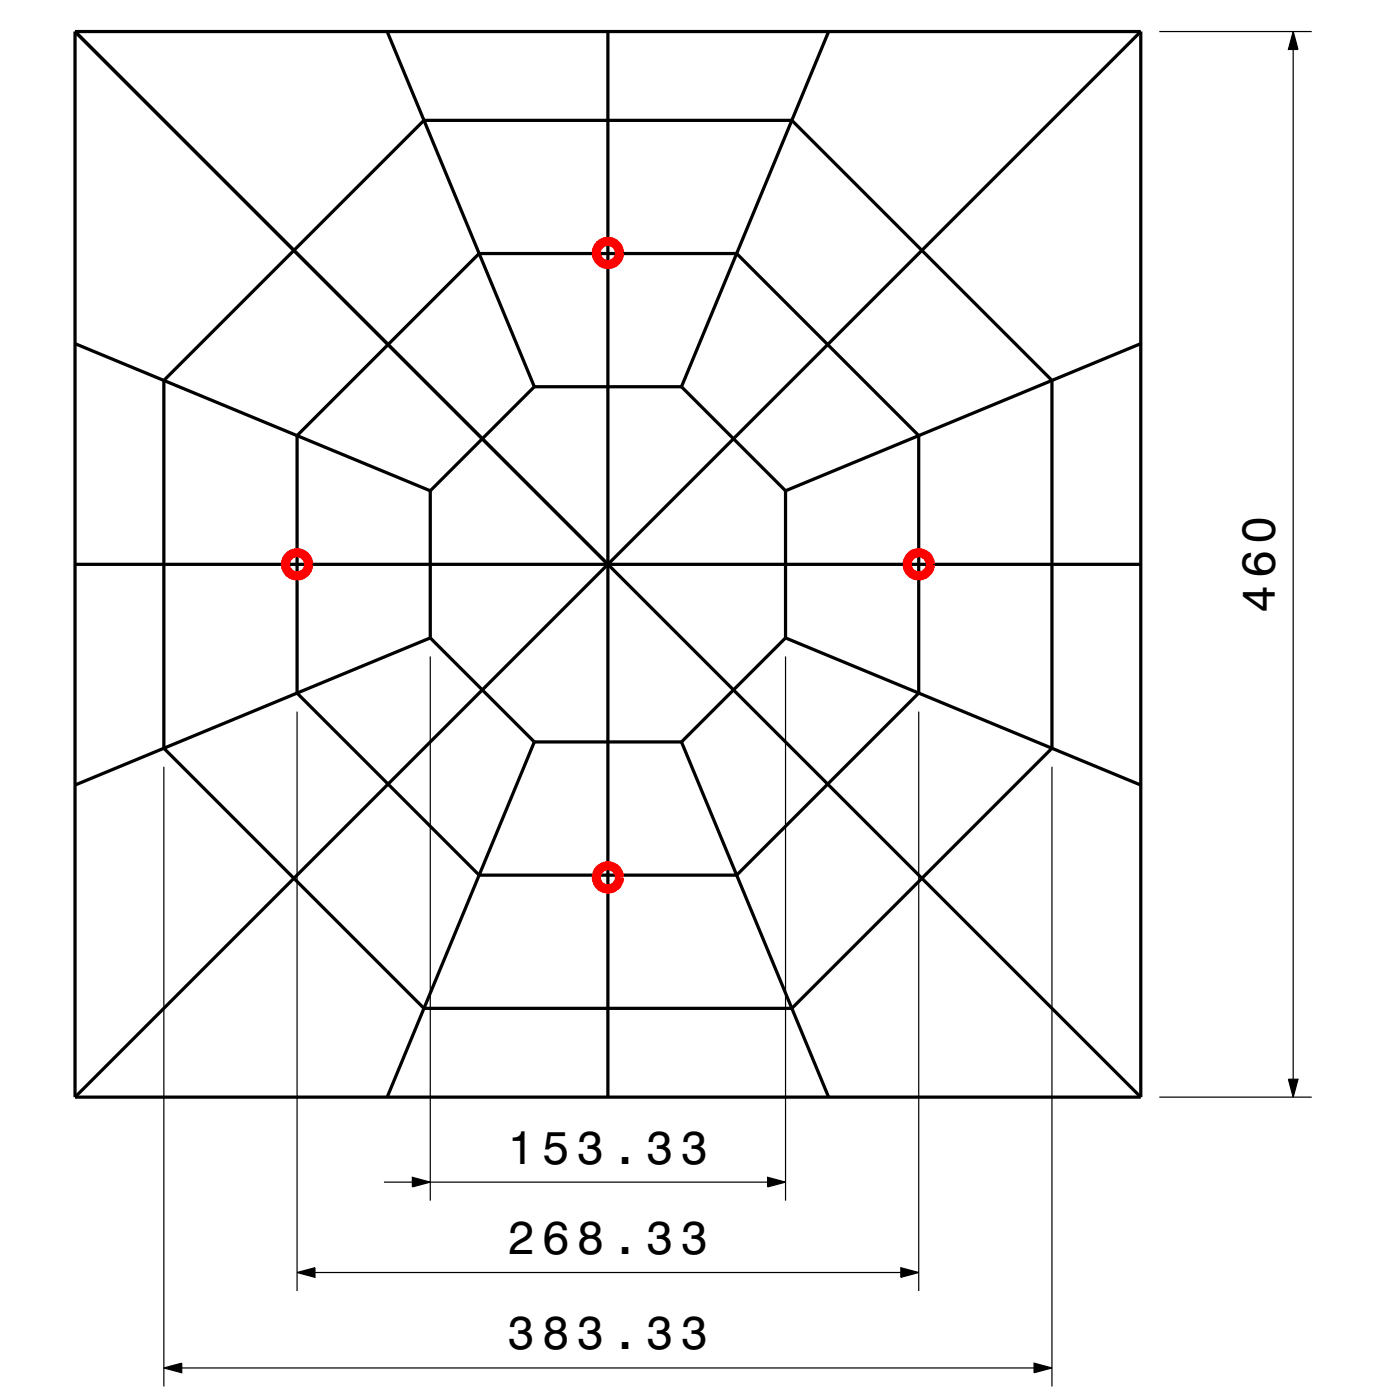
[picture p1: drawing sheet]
<svg xmlns="http://www.w3.org/2000/svg" width="148mm" height="151mm" viewBox="0 0 148 151" stroke-linecap="round" stroke-linejoin="round" font-family="sans-serif">
<defs><g id="words">
<g font-size="5">
<text x="137.5" y="66.2" transform="rotate(-90 137.5 66.2)">460</text>
<text x="54.7" y="125.6">153.33</text>
<text x="54.7" y="135.3">268.33</text>
<text x="54.7" y="145.6">383.33</text>
</g>
</g></defs>
<g fill="none" stroke="#000" stroke-width=".13">
<path d="M125.1 3.4h16.4M139.5 3.4l.6 1.9h-1.1zM139.5 5.3v111.2M32.1 76.8v62.5M46.4 70.8v58.8M84.8 70.8v58.8M99.1 76.8v62.5M17.7 82.8v66.8M113.5 82.8v66.8M125.1 118.4h16.4M139 116.5h1.1l-.6 1.9zM32.1 137.3l1.9-.5v1z"/>
<path d="M34 137.3h63.2M41.4 127.6h3.1M44.5 127.1l1.9 .5-1.9 .5zM46.4 127.6h36.4M82.8 127.1l2 .5-2 .5zM97.2 136.8l1.9 .5-1.9 .5zM17.7 147.6l1.9-.5v1zM19.6 147.6h92M111.6 147.1l1.9 .5-1.9 .5z"/>
</g>
<g fill="none" stroke="#000" stroke-width=".35">
<path d="M8.1 3.4h115M8.1 3.4v115M8.1 3.4l57.5 57.5M41.8 3.4l15.9 38.3M45.7 13h39.7l28.1 28.1v39.7l-28.1 28h-39.7l-28-28v-39.7zM65.6 3.4v115M89.4 3.4l-15.9 38.3M123.1 3.4v115M123.1 3.4l-57.5 57.5M8.1 37.1l38.3 15.9M51.7 27.4h27.8l19.6 19.6v27.8l-19.6 19.6h-27.8l-19.6-19.6v-27.8zM123.1 37.1l-38.3 15.9"/>
<path d="M46.4 53v15.8M57.7 41.7h15.8M57.7 41.7l-11.3 11.3M73.5 41.7l11.3 11.3M84.8 53v15.8M8.1 60.9h115M46.4 68.8l11.3 11.3M46.4 68.8l-38.3 15.9M65.6 60.9l-57.5 57.5M65.6 60.9l57.5 57.5M84.8 68.8l-11.3 11.3M84.8 68.8l38.3 15.9"/>
<path d="M57.7 80.1h15.8M57.7 80.1l-15.9 38.3M73.5 80.1l15.9 38.3M8.1 118.4h115"/>
</g>
<g fill="none" stroke="#f00" stroke-width="1" stroke-linecap="butt">
<circle cx="65.6" cy="27.3" r="1.25"/>
<circle cx="32.1" cy="60.9" r="1.25"/>
<circle cx="99.1" cy="60.9" r="1.25"/>
<circle cx="65.6" cy="94.7" r="1.25"/>
</g>
<g fill="#000">
<path d="M139.5 3.4l.6 1.9h-1.1z" fill-rule="evenodd"/>
<path d="M139 116.5h1.1l-.6 1.9z" fill-rule="evenodd"/>
<path d="M32.1 137.3l1.9-.5v1z" fill-rule="evenodd"/>
<path d="M44.5 127.1l1.9 .5-1.9 .5z" fill-rule="evenodd"/>
<path d="M82.8 127.1l2 .5-2 .5z" fill-rule="evenodd"/>
<path d="M97.2 136.8l1.9 .5-1.9 .5z" fill-rule="evenodd"/>
<path d="M17.7 147.6l1.9-.5v1z" fill-rule="evenodd"/>
<path d="M111.6 147.1l1.9 .5-1.9 .5z" fill-rule="evenodd"/>
</g>
<use href="#words"/>
</svg>
